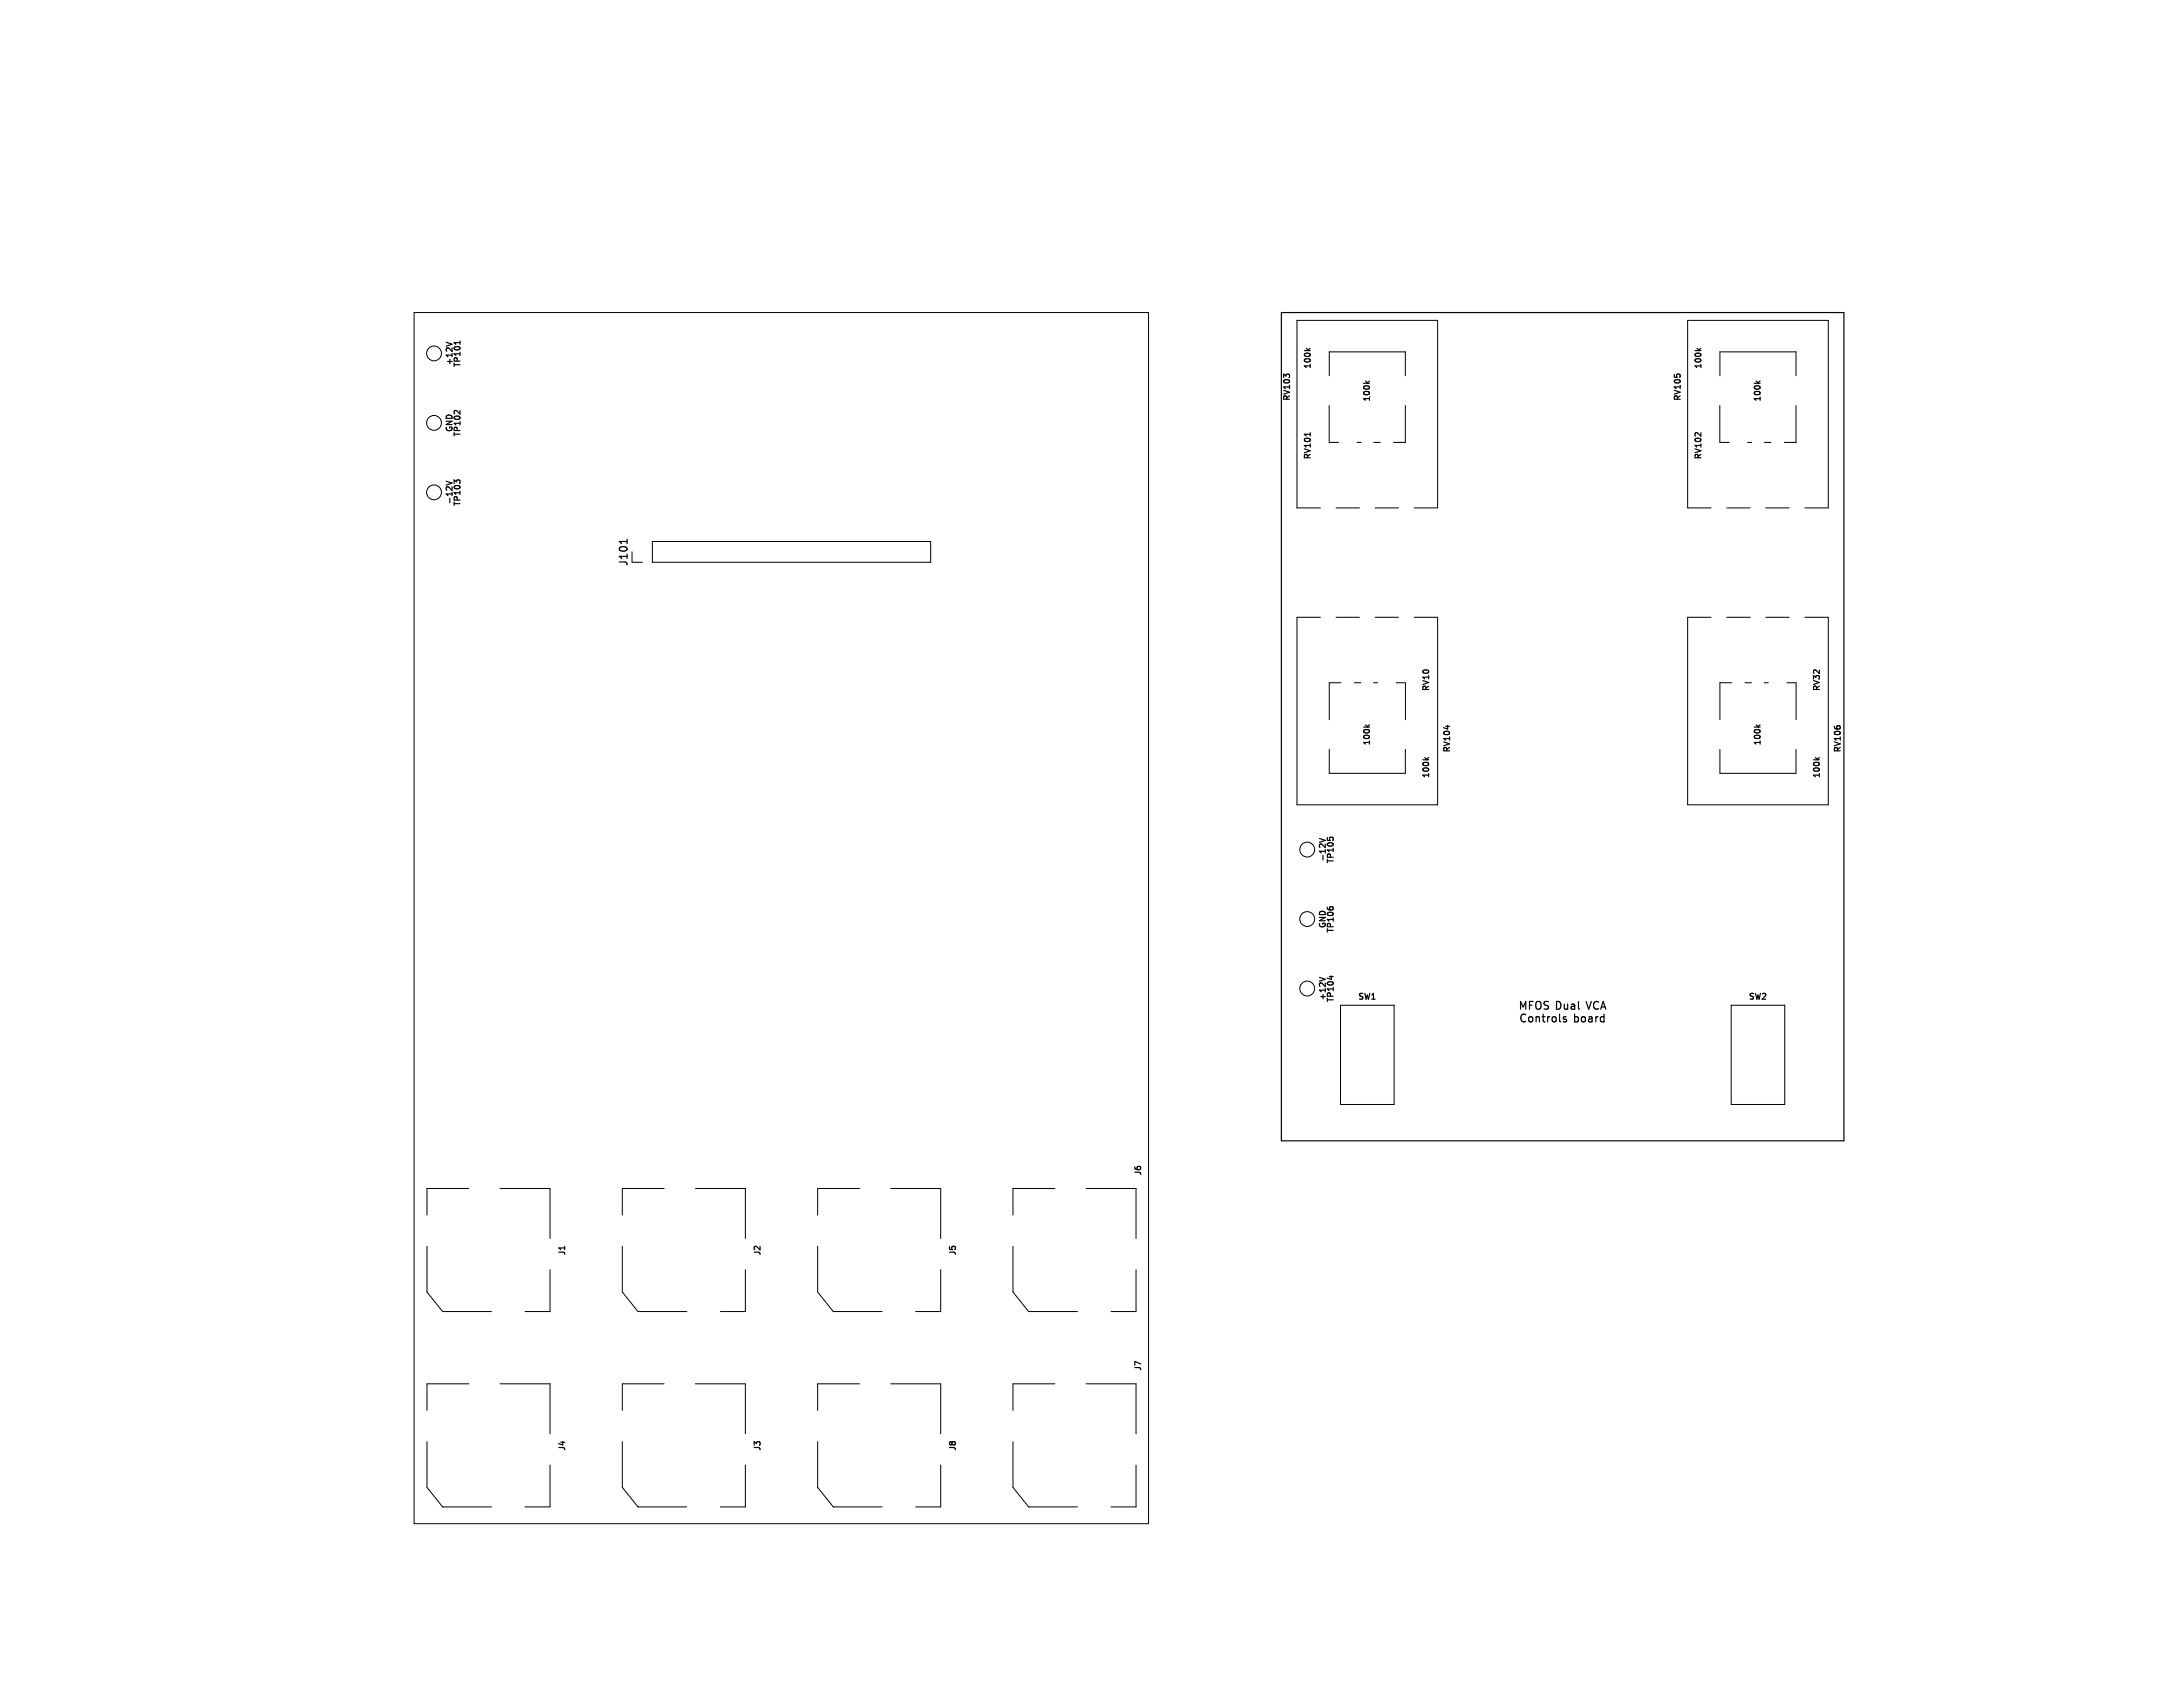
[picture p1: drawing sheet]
<svg xmlns="http://www.w3.org/2000/svg" width="279mm" height="216mm" viewBox="0 0 279 216" stroke-linecap="round" stroke-linejoin="round" font-family="sans-serif">
<defs><g id="words">
<g font-size="1.4">
<text x="80.6" y="72.5" transform="rotate(-90 80.6 72.5)">J101</text>
<text x="194.3" y="129.4">MFOS Dual</text>
<text x="194.4" y="131">Controls</text>
<text x="201.4" y="131">board</text>
<text x="203.2" y="129.4">VCA</text>
</g>
<g font-size="1">
<text x="58.1" y="46.8" transform="rotate(-90 58.1 46.8)">+12V</text>
<text x="59.2" y="47.1" transform="rotate(-90 59.2 47.1)">TP101</text>
<text x="168" y="47.3" transform="rotate(-90 168 47.3)">100k</text>
<text x="218" y="47.3" transform="rotate(-90 218 47.3)">100k</text>
<text x="165.3" y="51.4" transform="rotate(-90 165.3 51.4)">RV103</text>
<text x="175.6" y="51.5" transform="rotate(-90 175.6 51.5)">100k</text>
<text x="215.3" y="51.4" transform="rotate(-90 215.3 51.4)">RV105</text>
<text x="225.6" y="51.5" transform="rotate(-90 225.6 51.5)">100k</text>
<text x="58.1" y="55.4" transform="rotate(-90 58.1 55.4)">GND</text>
<text x="59.2" y="56" transform="rotate(-90 59.2 56)">TP102</text>
<text x="168" y="58.9" transform="rotate(-90 168 58.9)">RV101</text>
<text x="218" y="58.9" transform="rotate(-90 218 58.9)">RV102</text>
<text x="58.1" y="64.6" transform="rotate(-90 58.1 64.6)">-12V</text>
<text x="59.2" y="64.9" transform="rotate(-90 59.2 64.9)">TP103</text>
<text x="183.1" y="88.5" transform="rotate(-90 183.1 88.5)">RV10</text>
<text x="233.1" y="88.5" transform="rotate(-90 233.1 88.5)">RV32</text>
<text x="175.6" y="95.5" transform="rotate(-90 175.6 95.5)">100k</text>
<text x="225.6" y="95.5" transform="rotate(-90 225.6 95.5)">100k</text>
<text x="183.1" y="99.7" transform="rotate(-90 183.1 99.7)">100k</text>
<text x="185.8" y="96.4" transform="rotate(-90 185.8 96.4)">RV104</text>
<text x="233.1" y="99.7" transform="rotate(-90 233.1 99.7)">100k</text>
<text x="235.8" y="96.4" transform="rotate(-90 235.8 96.4)">RV106</text>
<text x="169.9" y="110.3" transform="rotate(-90 169.9 110.3)">-12V</text>
<text x="170.9" y="110.6" transform="rotate(-90 170.9 110.6)">TP105</text>
<text x="169.9" y="118.9" transform="rotate(-90 169.9 118.9)">GND</text>
<text x="170.9" y="119.5" transform="rotate(-90 170.9 119.5)">TP106</text>
<text x="169.9" y="128.1" transform="rotate(-90 169.9 128.1)">+12V</text>
<text x="170.9" y="128.4" transform="rotate(-90 170.9 128.4)">TP104</text>
<text x="173.7" y="128.2">SW1</text>
<text x="223.7" y="128.2">SW2</text>
<text x="146.3" y="150.5" transform="rotate(-90 146.3 150.5)">J6</text>
<text x="72.6" y="160.8" transform="rotate(-90 72.6 160.8)">J1</text>
<text x="97.6" y="160.8" transform="rotate(-90 97.6 160.8)">J2</text>
<text x="122.6" y="160.8" transform="rotate(-90 122.6 160.8)">J5</text>
<text x="146.3" y="175.5" transform="rotate(-90 146.3 175.5)">J7</text>
<text x="72.6" y="185.8" transform="rotate(-90 72.6 185.8)">J4</text>
<text x="97.6" y="185.8" transform="rotate(-90 97.6 185.8)">J3</text>
<text x="122.6" y="185.8" transform="rotate(-90 122.6 185.8)">J8</text>
</g>
</g></defs>
<g fill="none" stroke="#000" stroke-width=".15">
<path d="M164 40h72v106h-72zM57.1 43.8l.8 .3M58.9 52.5v.5l-.5-.4h-.2M58.9 43.6v.5M167.2 44.6l.3 .3M167.7 55.4v.4M167.7 44.6l-.3 .2M174.8 48.8l.3 .3M175.3 48.8l-.3 .2M217.2 44.6l.3 .3M217.7 44.6l-.3 .2M224.8 48.8l.3 .3"/>
<path d="M225.3 48.8l-.3 .2M57.1 61.6l.8 .2-.8 .3M58.4 61.7l-.3-.3v.5M58.5 61.5h.3M80.3 69v.6M174.8 92.8l.3 .3M175.3 92.8l-.3 .2M182.4 97l.2 .2M182.9 97l-.3 .2M185.3 92.8v.5M224.8 92.8l.3 .3M225.3 92.8l-.3 .2"/>
<path d="M232.4 97l.2 .2M232.9 97l-.3 .2M168.9 107.3l.7 .3-.7 .2M170.2 116.1h.4M170.2 107.2h.4M168.9 125.1l.7 .2M170.4 124.9v.4M200.5 130.2l-.3-.1-.1 .2v.1l.4 .1v.2h-.4"/>
</g>
<g fill="none" stroke="#000" stroke-width=".13">
<path d="M53 40h94v155h-94zM170.1 51.9v4.7h1.2M170.1 48.1v-3.1h9.8v3.1M173.7 56.6h.5M175.8 56.6h.9M179.9 51.9v4.7h-1.5M220.1 51.9v4.7M220.1 56.6h1.2M220.1 48.1v-3.1h9.8v3.1M223.7 56.6h.5M225.8 56.6h.9M229.9 51.9v4.7h-1.5"/>
<path d="M80.9 72h1.3M83.5 69.3h35.6v2.7h-35.6zM169 65h-3v-24h18v24h-3M169 79h-3v24h18v-24h-3M171 65h3M171 79h3M176 65h3M176 79h3M219 65h-3v-24h18v24h-3M219 79h-3v24h18v-24h-3M221 65h3M221 79h3"/>
<path d="M226 65h3M226 79h3M170.1 95.9v3.1h9.8v-3.1M171.6 87.4h-1.5v4.7M173.3 87.4h.9M175.8 87.4h.5M178.7 87.4h1.2M179.9 87.4v4.7M220.1 95.9v3.1h9.8v-3.1M221.6 87.4h-1.5v4.7M223.3 87.4h.9M225.8 87.4h.5"/>
<path d="M228.7 87.4h1.2v4.7M54.6 159.5v5.8l2 2.6h6.3M60 152.1h-5.4v3.4M64 152.1h6.4v6.4M79.7 159.5v5.8l2 2.6h6.2M85 152.1h-5.3v3.4M89 152.1h6.4v6.4M104.7 159.5v5.8l2 2.6h6.2M110 152.1h-5.3v3.4M114 152.1h6.4v6.4M129.6 159.5v5.8l2 2.6h6.3M135 152.1h-5.4v3.4"/>
<path d="M139 152.1h6.4v6.4M171.6 141.3v-12.7h6.8v12.7h-6.8M221.6 141.3v-12.7h6.8v12.7h-6.8M60 177.1h-5.4v3.4M64 177.1h6.4v6.4M70.4 162.5v5.4h-3.2M85 177.1h-5.3v3.4M89 177.1h6.4v6.4M95.4 162.5v5.4h-3.2M110 177.1h-5.3v3.4M114 177.1h6.4v6.4M120.4 162.5v5.4h-3.2"/>
<path d="M135 177.1h-5.4v3.4M139 177.1h6.4v6.4M145.4 162.5v5.4h-3.2M54.6 184.5v5.8l2 2.6h6.3M70.4 187.5v5.4h-3.2M79.7 184.5v5.8l2 2.6h6.2M95.4 187.5v5.4h-3.2M104.7 184.5v5.8l2 2.6h6.2M120.4 187.5v5.4h-3.2M129.6 184.5v5.8l2 2.6h6.3M145.4 187.5v5.4h-3.2"/>
<circle cx="55.6" cy="45.2" r=".95"/>
<circle cx="55.6" cy="54.1" r=".95"/>
<circle cx="55.6" cy="63" r=".95"/>
<circle cx="167.3" cy="117.6" r=".95"/>
<circle cx="167.3" cy="108.7" r=".95"/>
<circle cx="167.3" cy="126.5" r=".95"/>
</g>
<g fill="#fff" stroke="#fff" stroke-width=".13">
<circle cx="80.2" cy="111.3" r=".17"/>
<circle cx="119.4" cy="111.1" r=".17"/>
<circle cx="95.9" cy="75.5" r=".17"/>
<circle cx="172.5" cy="57.5" r=".17"/>
<circle cx="175" cy="57.5" r=".18"/>
<circle cx="177.5" cy="57.5" r=".17"/>
<circle cx="220" cy="66" r=".17"/>
<circle cx="225" cy="66" r=".17"/>
<circle cx="230" cy="66" r=".17"/>
<circle cx="55.6" cy="54.1" r=".17"/>
<circle cx="82.2" cy="70.6" r=".18"/>
<circle cx="84.8" cy="70.6" r=".18"/>
<circle cx="87.3" cy="70.6" r=".18"/>
<circle cx="89.8" cy="70.6" r=".18"/>
<circle cx="92.4" cy="70.6" r=".18"/>
<circle cx="94.9" cy="70.6" r=".18"/>
<circle cx="97.5" cy="70.6" r=".18"/>
<circle cx="100" cy="70.6" r=".18"/>
<circle cx="102.5" cy="70.6" r=".18"/>
<circle cx="105.1" cy="70.6" r=".18"/>
<circle cx="107.6" cy="70.6" r=".18"/>
<circle cx="110.2" cy="70.6" r=".18"/>
<circle cx="112.7" cy="70.6" r=".18"/>
<circle cx="115.2" cy="70.6" r=".18"/>
<circle cx="117.8" cy="70.6" r=".18"/>
<circle cx="167.3" cy="117.6" r=".17"/>
<circle cx="180" cy="78" r=".18"/>
<circle cx="175" cy="78" r=".18"/>
<circle cx="170" cy="78" r=".18"/>
<circle cx="225" cy="139.7" r=".17"/>
<circle cx="225" cy="135" r=".17"/>
<circle cx="225" cy="130.3" r=".17"/>
<circle cx="230" cy="78" r=".17"/>
<circle cx="225" cy="78" r=".17"/>
<circle cx="220" cy="78" r=".17"/>
<circle cx="170" cy="66" r=".17"/>
<circle cx="175" cy="66" r=".17"/>
<circle cx="180" cy="66" r=".17"/>
<circle cx="167.3" cy="126.5" r=".17"/>
<circle cx="227.5" cy="86.5" r=".17"/>
<circle cx="225" cy="86.5" r=".17"/>
<circle cx="222.5" cy="86.5" r=".17"/>
<circle cx="167.3" cy="108.7" r=".17"/>
<circle cx="177.5" cy="86.5" r=".17"/>
<circle cx="175" cy="86.5" r=".18"/>
<circle cx="172.5" cy="86.5" r=".17"/>
<circle cx="222.5" cy="57.5" r=".17"/>
<circle cx="225" cy="57.5" r=".17"/>
<circle cx="227.5" cy="57.5" r=".17"/>
<circle cx="55.6" cy="45.2" r=".17"/>
<circle cx="55.6" cy="63" r=".17"/>
<circle cx="175" cy="139.7" r=".18"/>
<circle cx="175" cy="135" r=".18"/>
<circle cx="175" cy="130.3" r=".18"/>
<circle cx="92.2" cy="83.3" r=".17"/>
<circle cx="82.1" cy="83.3" r=".17"/>
<circle cx="73.3" cy="77" r=".17"/>
<circle cx="75.9" cy="77" r=".17"/>
<circle cx="78.4" cy="77" r=".17"/>
<circle cx="78.3" cy="93.5" r=".17"/>
<circle cx="68.1" cy="93.5" r=".17"/>
<circle cx="92.2" cy="118.9" r=".17"/>
<circle cx="82.1" cy="118.9" r=".17"/>
<circle cx="121.6" cy="103.7" r=".17"/>
<circle cx="131.8" cy="103.7" r=".17"/>
<circle cx="78.3" cy="98.6" r=".17"/>
<circle cx="68.1" cy="98.6" r=".17"/>
<circle cx="73.3" cy="83.3" r=".17"/>
<circle cx="75.9" cy="83.3" r=".17"/>
<circle cx="78.4" cy="83.3" r=".17"/>
<circle cx="105.1" cy="59.2" r=".17"/>
<circle cx="94.9" cy="59.2" r=".17"/>
<circle cx="107.5" cy="98.6" r=".17"/>
<circle cx="117.6" cy="98.6" r=".17"/>
<circle cx="78.3" cy="108.7" r=".17"/>
<circle cx="68.1" cy="108.7" r=".17"/>
<circle cx="117.6" cy="113.8" r=".17"/>
<circle cx="107.5" cy="113.8" r=".17"/>
<circle cx="121.6" cy="98.6" r=".17"/>
<circle cx="131.8" cy="98.6" r=".17"/>
<circle cx="82.1" cy="139.2" r=".17"/>
<circle cx="92.2" cy="139.2" r=".17"/>
<circle cx="82.1" cy="124" r=".17"/>
<circle cx="92.2" cy="124" r=".17"/>
<circle cx="70.5" cy="144.3" r=".18"/>
<circle cx="73" cy="144.3" r=".18"/>
<circle cx="75.6" cy="144.3" r=".18"/>
<circle cx="117.6" cy="108.7" r=".17"/>
<circle cx="107.5" cy="108.7" r=".17"/>
<circle cx="131.6" cy="70.6" r=".17"/>
<circle cx="121.5" cy="70.6" r=".17"/>
<circle cx="96.2" cy="141.8" r=".17"/>
<circle cx="96.2" cy="139.2" r=".17"/>
<circle cx="96.2" cy="136.7" r=".17"/>
<circle cx="96.2" cy="134.1" r=".17"/>
<circle cx="96.2" cy="131.6" r=".17"/>
<circle cx="96.2" cy="129.1" r=".17"/>
<circle cx="96.2" cy="126.5" r=".17"/>
<circle cx="96.2" cy="124" r=".17"/>
<circle cx="103.8" cy="124" r=".17"/>
<circle cx="103.8" cy="126.5" r=".17"/>
<circle cx="103.8" cy="129.1" r=".17"/>
<circle cx="103.8" cy="131.6" r=".17"/>
<circle cx="103.8" cy="134.1" r=".17"/>
<circle cx="103.8" cy="136.7" r=".17"/>
<circle cx="103.8" cy="139.2" r=".17"/>
<circle cx="103.8" cy="141.8" r=".17"/>
<circle cx="68.1" cy="88.4" r=".17"/>
<circle cx="78.3" cy="88.4" r=".17"/>
<circle cx="70.8" cy="129.1" r=".18"/>
<circle cx="73.3" cy="129.1" r=".18"/>
<circle cx="75.9" cy="129.1" r=".18"/>
<circle cx="82.1" cy="78.3" r=".17"/>
<circle cx="92.2" cy="78.3" r=".17"/>
<circle cx="121.5" cy="139.2" r=".17"/>
<circle cx="131.6" cy="139.2" r=".17"/>
<circle cx="107.5" cy="129.1" r=".17"/>
<circle cx="110" cy="129.1" r=".17"/>
<circle cx="129.2" cy="144.3" r=".17"/>
<circle cx="126.7" cy="144.3" r=".17"/>
<circle cx="124.1" cy="144.3" r=".17"/>
<circle cx="107.5" cy="83.3" r=".17"/>
<circle cx="117.6" cy="83.3" r=".17"/>
<circle cx="126.7" cy="83.3" r=".17"/>
<circle cx="124.1" cy="83.3" r=".17"/>
<circle cx="121.6" cy="83.3" r=".17"/>
<circle cx="68.1" cy="70.6" r=".17"/>
<circle cx="78.3" cy="70.6" r=".17"/>
<circle cx="131.8" cy="134.1" r=".17"/>
<circle cx="121.6" cy="134.1" r=".17"/>
<circle cx="89.7" cy="129.1" r=".17"/>
<circle cx="92.2" cy="129.1" r=".17"/>
<circle cx="107.5" cy="103.7" r=".17"/>
<circle cx="110" cy="103.7" r=".17"/>
<circle cx="131.6" cy="88.4" r=".17"/>
<circle cx="121.5" cy="88.4" r=".17"/>
<circle cx="117.6" cy="144.3" r=".17"/>
<circle cx="107.5" cy="144.3" r=".17"/>
<circle cx="82.2" cy="113.8" r=".17"/>
<circle cx="92.4" cy="113.8" r=".17"/>
<circle cx="92.2" cy="134.1" r=".17"/>
<circle cx="82.1" cy="134.1" r=".17"/>
<circle cx="117.6" cy="88.4" r=".17"/>
<circle cx="107.5" cy="88.4" r=".17"/>
<circle cx="107.5" cy="118.9" r=".17"/>
<circle cx="117.6" cy="118.9" r=".17"/>
<circle cx="117.6" cy="139.2" r=".17"/>
<circle cx="107.5" cy="139.2" r=".17"/>
<circle cx="126.7" cy="77" r=".17"/>
<circle cx="124.1" cy="77" r=".17"/>
<circle cx="121.6" cy="77" r=".17"/>
<circle cx="117.6" cy="78.3" r=".17"/>
<circle cx="107.5" cy="78.3" r=".17"/>
<circle cx="131.6" cy="65.6" r=".17"/>
<circle cx="121.5" cy="65.6" r=".17"/>
<circle cx="107.5" cy="134.1" r=".17"/>
<circle cx="117.6" cy="134.1" r=".17"/>
<circle cx="92.2" cy="98.6" r=".17"/>
<circle cx="82.1" cy="98.6" r=".17"/>
<circle cx="82.1" cy="88.4" r=".17"/>
<circle cx="92.2" cy="88.4" r=".17"/>
<circle cx="82.1" cy="93.5" r=".17"/>
<circle cx="92.2" cy="93.5" r=".17"/>
<circle cx="89.7" cy="103.7" r=".17"/>
<circle cx="92.2" cy="103.7" r=".17"/>
<circle cx="82.1" cy="144.3" r=".17"/>
<circle cx="92.2" cy="144.3" r=".17"/>
<circle cx="117.6" cy="124" r=".17"/>
<circle cx="107.5" cy="124" r=".17"/>
<circle cx="87.3" cy="49" r=".17"/>
<circle cx="84.8" cy="49" r=".17"/>
<circle cx="103.7" cy="96" r=".17"/>
<circle cx="103.7" cy="98.6" r=".17"/>
<circle cx="103.7" cy="101.1" r=".17"/>
<circle cx="103.7" cy="103.7" r=".17"/>
<circle cx="103.7" cy="106.2" r=".17"/>
<circle cx="103.7" cy="108.7" r=".17"/>
<circle cx="103.7" cy="111.3" r=".17"/>
<circle cx="96.1" cy="111.3" r=".17"/>
<circle cx="96.1" cy="108.7" r=".17"/>
<circle cx="96.1" cy="106.2" r=".17"/>
<circle cx="96.1" cy="103.7" r=".17"/>
<circle cx="96.1" cy="101.1" r=".17"/>
<circle cx="96.1" cy="98.6" r=".17"/>
<circle cx="96.1" cy="96" r=".17"/>
<circle cx="129.2" cy="129.1" r=".17"/>
<circle cx="126.7" cy="129.1" r=".17"/>
<circle cx="124.1" cy="129.1" r=".17"/>
<circle cx="84.8" cy="59.2" r=".17"/>
<circle cx="87.3" cy="59.2" r=".17"/>
<circle cx="68.3" cy="134.1" r=".17"/>
<circle cx="78.4" cy="134.1" r=".17"/>
<circle cx="94.9" cy="49" r=".17"/>
<circle cx="105.1" cy="49" r=".17"/>
<circle cx="121.6" cy="108.7" r=".17"/>
<circle cx="131.8" cy="108.7" r=".17"/>
<circle cx="111.4" cy="59.2" r=".17"/>
<circle cx="114" cy="59.2" r=".17"/>
<circle cx="111.4" cy="56.7" r=".17"/>
<circle cx="114" cy="56.7" r=".17"/>
<circle cx="111.4" cy="54.1" r=".17"/>
<circle cx="114" cy="54.1" r=".17"/>
<circle cx="111.4" cy="51.6" r=".17"/>
<circle cx="114" cy="51.6" r=".17"/>
<circle cx="111.4" cy="49" r=".17"/>
<circle cx="114" cy="49" r=".17"/>
<circle cx="68.1" cy="65.6" r=".17"/>
<circle cx="78.3" cy="65.6" r=".17"/>
<circle cx="78.3" cy="103.7" r=".17"/>
<circle cx="68.1" cy="103.7" r=".17"/>
<circle cx="182.2" cy="70.6" r=".17"/>
<circle cx="184.8" cy="70.6" r=".17"/>
<circle cx="187.3" cy="70.6" r=".17"/>
<circle cx="189.8" cy="70.6" r=".17"/>
<circle cx="192.4" cy="70.6" r=".17"/>
<circle cx="194.9" cy="70.6" r=".17"/>
<circle cx="197.5" cy="70.6" r=".17"/>
<circle cx="200" cy="70.6" r=".17"/>
<circle cx="202.5" cy="70.6" r=".17"/>
<circle cx="205.1" cy="70.6" r=".17"/>
<circle cx="207.6" cy="70.6" r=".17"/>
<circle cx="210.2" cy="70.6" r=".17"/>
<circle cx="212.7" cy="70.6" r=".17"/>
<circle cx="215.2" cy="70.6" r=".17"/>
<circle cx="217.8" cy="70.6" r=".17"/>
<circle cx="121.5" cy="93.5" r=".17"/>
<circle cx="131.6" cy="93.5" r=".17"/>
<circle cx="82.1" cy="108.7" r=".17"/>
<circle cx="92.2" cy="108.7" r=".17"/>
<circle cx="78.3" cy="139.2" r=".17"/>
<circle cx="68.1" cy="139.2" r=".17"/>
<circle cx="117.6" cy="93.5" r=".17"/>
<circle cx="107.5" cy="93.5" r=".17"/>
</g>
<g fill="none" stroke="#fff" stroke-width="1">
<path d="M56.1 156.6v1.7M61.1 153.6h1.8M68.9 159.6v1.7M81.1 156.6v1.7M86.1 153.6h1.7M93.9 159.6v1.7M106.1 156.6v1.7M111.1 153.6h1.7M118.9 159.6v1.7M131.1 156.6v1.7M136.2 153.6h1.7M143.9 159.6v1.7"/>
<path d="M57.2 164.1l1.2 1.2M61.1 178.6h1.8M64.1 166.4h1.8M82.2 164.1l1.2 1.2M86.1 178.6h1.7M89.1 166.4h1.7M107.2 164.1l1.2 1.2M111.1 178.6h1.7M114.1 166.4h1.7M132.2 164.1l1.2 1.2M136.2 178.6h1.7M139.2 166.4h1.7"/>
<path d="M56.1 181.6v1.7M57.2 189.1l1.2 1.2M64.1 191.4h1.8M68.9 184.7v1.6M81.1 181.6v1.7M82.2 189.1l1.2 1.2M89.1 191.4h1.7M93.9 184.7v1.6M106.1 181.6v1.7M107.2 189.1l1.2 1.2M114.1 191.4h1.7M118.9 184.7v1.6"/>
<path d="M131.1 181.6v1.7M132.2 189.1l1.2 1.2M139.2 191.4h1.7M143.9 184.7v1.6"/>
</g>
<path d="M170.2 49.6v.7M179.8 49.6v.7M220.2 49.6v.7M229.8 49.6v.7M170.2 93.7v.7M179.8 93.7v.7M220.2 93.7v.7M229.8 93.7v.7" fill="none" stroke="#fff" stroke-width="1.1"/>
<use href="#words"/>
</svg>
